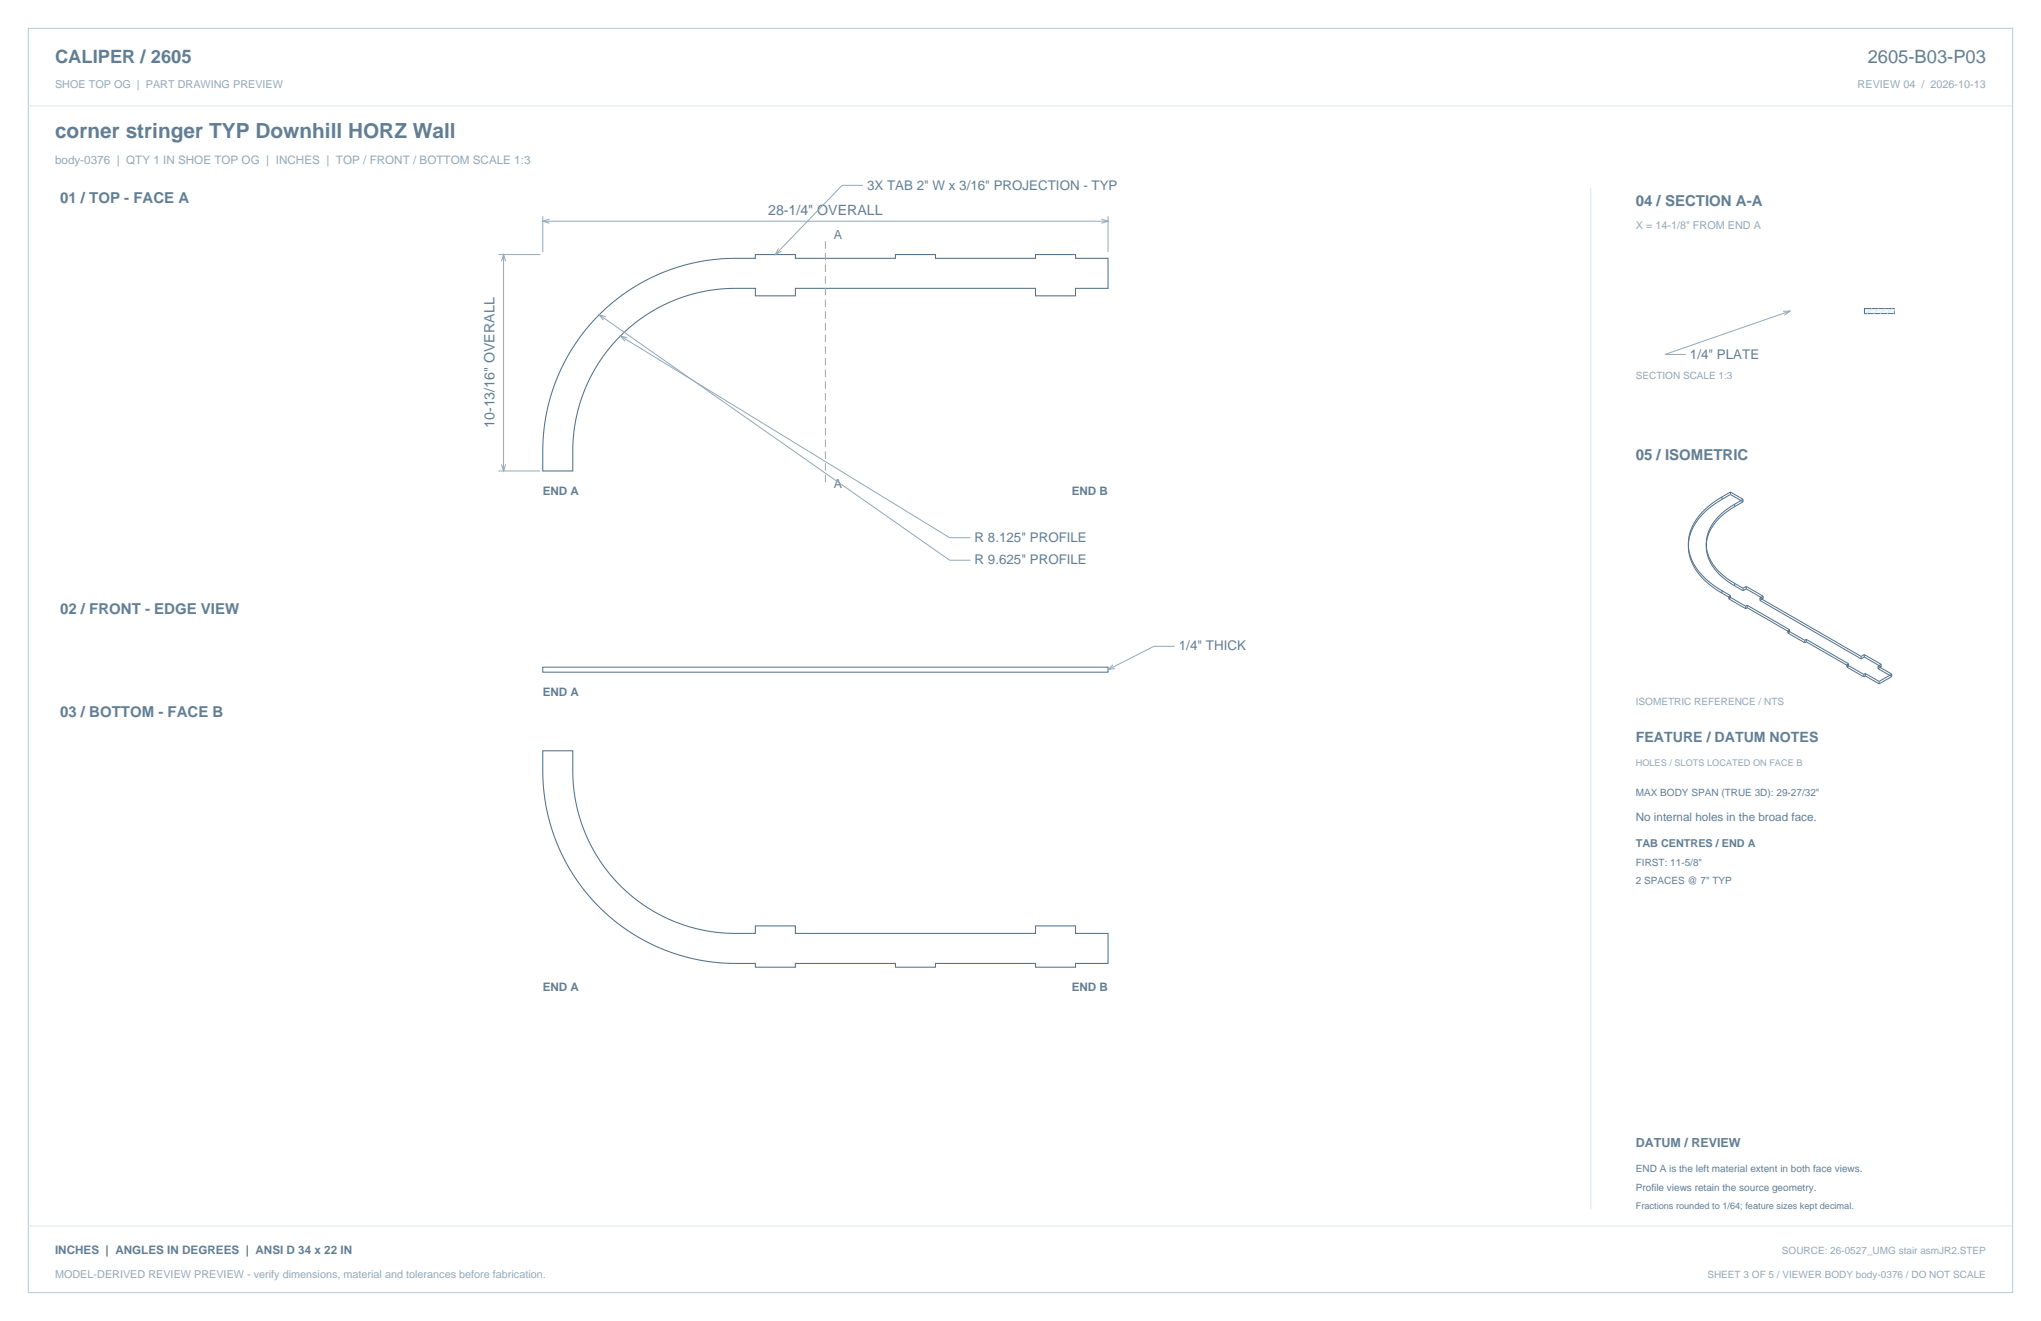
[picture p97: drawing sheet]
<svg xmlns="http://www.w3.org/2000/svg" width="864mm" height="559mm" viewBox="0 0 864 559" stroke-linecap="round" stroke-linejoin="round" font-family="sans-serif">
<defs><g id="words">
<text font-size="8.8" fill="#617e94" x="23.3" y="58.2">corner stringer TYP Downhill HORZ Wall</text>
<g font-size="7.8" fill="#617e94">
<text x="23.3" y="26.8">CALIPER / 2605</text>
<text x="790.3" y="26.8">2605-B03-P03</text>
</g>
<g font-size="6.3" fill="#617e94">
<text x="25.4" y="86.1">01 / TOP - FACE A</text>
<text x="692.1" y="87.1">04 / SECTION A-A</text>
<text x="692.1" y="194.4">05 / ISOMETRIC</text>
<text x="25.4" y="259.6">02 / FRONT - EDGE VIEW</text>
<text x="25.4" y="303.4">03 / BOTTOM - FACE B</text>
</g>
<g font-size="6" fill="#617e94">
<text x="325" y="90.8">28-1/4&quot; OVERALL</text>
<text x="209.2" y="181" transform="rotate(-90 209.2 181)">10-13/16&quot; OVERALL</text>
<text x="692.1" y="314">FEATURE / DATUM NOTES</text>
</g>
<g font-size="5.6" fill="#617e94">
<text x="366.9" y="80.2">3X TAB 2&quot; W x 3/16&quot; PROJECTION - TYP</text>
<text x="715.1" y="151.7">1/4&quot; PLATE</text>
<text x="412.4" y="229.2">R 8.125&quot; PROFILE</text>
<text x="412.4" y="238.7">R 9.625&quot; PROFILE</text>
<text x="498.8" y="275.2">1/4&quot; THICK</text>
</g>
<g font-size="5.3" fill="#617e94">
<text x="352.8" y="101">A</text>
<text x="352.8" y="206.3">A</text>
<text x="692.1" y="485.1">DATUM / REVIEW</text>
</g>
<text font-size="4.9" fill="#93a8b9" x="23.3" y="69.5">body-0376 | QTY 1 IN SHOE TOP OG | INCHES | TOP / FRONT / BOTTOM SCALE 1:3</text>
<g font-size="4.9" fill="#617e94">
<text x="229.7" y="209.5">END A</text>
<text x="453.5" y="209.5">END B</text>
<text x="229.7" y="294.2">END A</text>
<text x="692.1" y="347.5">No internal holes in the broad face.</text>
<text x="229.7" y="419">END A</text>
<text x="453.5" y="419">END B</text>
<text x="23.3" y="530.6">INCHES | ANGLES IN DEGREES | ANSI D 34 x 22 IN</text>
</g>
<g font-size="4.6" fill="#93a8b9">
<text x="23.3" y="37">SHOE TOP OG | PART DRAWING PREVIEW</text>
<text x="786" y="37">REVIEW 04 / 2026-10-13</text>
<text x="692.1" y="97">X = 14-1/8&quot; FROM END A</text>
<text x="23.3" y="540.5">MODEL-DERIVED REVIEW PREVIEW - verify dimensions, material and tolerances before fabrication.</text>
</g>
<text font-size="4.6" fill="#617e94" x="692.1" y="358.4">TAB CENTRES / END A</text>
<g font-size="4.2" fill="#93a8b9">
<text x="692.1" y="160.5">SECTION SCALE 1:3</text>
<text x="692.1" y="298.1">ISOMETRIC REFERENCE / NTS</text>
<text x="754" y="530.6">SOURCE: 26-0527_UMG stair asmJR2.STEP</text>
<text x="722.4" y="540.5">SHEET 3 OF 5 / VIEWER BODY body-0376 / DO NOT SCALE</text>
</g>
<g font-size="4.2" fill="#617e94">
<text x="692.1" y="336.9">MAX BODY SPAN (TRUE 3D): 29-27/32&quot;</text>
<text x="692.1" y="366.2">FIRST: 11-5/8&quot;</text>
<text x="692.1" y="373.9">2 SPACES @ 7&quot; TYP</text>
<text x="692.1" y="495.7">END A is the left material extent in both face views.</text>
<text x="692.1" y="503.8">Profile views retain the source geometry.</text>
</g>
<text font-size="3.9" fill="#93a8b9" x="692.1" y="323.8">HOLES / SLOTS LOCATED ON FACE B</text>
<text font-size="3.9" fill="#617e94" x="692.1" y="511.5">Fractions rounded to 1/64; feature sizes kept decimal.</text>
</g></defs>
<path d="M12 12h839.6v534.8h-839.6z" fill="none" stroke="#b8cad8" stroke-width=".42"/>
<path d="M12 44.8h839.6M673.1 79.4v432.1" fill="none" stroke="#dbe5ed" stroke-width=".42"/>
<path d="M253.5 133.1a81.5 81.5 0 0 1 57.6-23.8h8.5v-1.6h16.9v1.6h42.4v-1.6h16.9v1.6h42.3v-1.6h17v1.6h13.7v12.7h-13.7v3.1h-17v-3.1h-101.6v3.1h-16.9v-3.1h-8.5a68.8 68.8 0 0 0-68.7 68.8v8.4h-12.7v-8.4a81.5 81.5 0 0 1 23.8-57.7zM229.7 317.6h12.7v8.5a68.8 68.8 0 0 0 68.7 68.7h8.5v-3.1h16.9v3.1h101.6v-3.1h17v3.1h13.7v12.7h-13.7v1.6h-17v-1.6h-42.3v1.6h-16.9v-1.6h-42.4v1.6h-16.9v-1.6h-8.5a81.5 81.5 0 0 1-81.4-81.4z" fill="none" stroke="#536f85" stroke-width=".44"/>
<g fill="none" stroke="#93a8b9" stroke-width=".42">
<path d="M365.1 78.4h-8.8l-28.2 29.3M229.7 91.5v15.1M229.7 93.6h239.1M232.5 92.7l-2.8 .9 2.8 .9M466 92.7l2.8 .9-2.8 .9M468.8 91.5v15.1M211 107.7h17.6M212.2 110.5l.9-2.8 .9 2.8M213.1 107.7v91.5M329.4 105l-1.3 2.7 2.6-1.4M253.5 133.1l148.3 103.9h8.8M256.3 134l-2.8-.9 1.8 2.4"/>
<path d="M262.5 142.1l139.3 85.4h8.8M265.4 142.8l-2.9-.7 2 2.2M211 199.2h17.6M212.2 196.4l.9 2.8 .9-2.8M497.1 273.4h-8.9l-19.4 9.9M471 281.2l-2.2 2.1 3-.5"/>
</g>
<path d="M349.2 102v102.5" fill="none" stroke="#93a8b9" stroke-width=".42" stroke-dasharray="3.2 1.8" stroke-linecap="butt"/>
<path d="M229.7 282.2h239.1v2.1h-239.1z" fill="none" stroke="#536f85" stroke-width=".42"/>
<path d="M788.9 130.5h12.7v2.1h-12.7z" fill-rule="evenodd" fill="#f2f6f9" stroke="#536f85" stroke-width=".42"/>
<path d="M792.1 130.5l-2.1 2.1M794.9 130.5l-2.1 2.1M797.7 130.5l-2.1 2.1M800.5 130.5l-2.1 2.1M801.6 130.5l-.4 2.1M12 518.6h839.6" fill="none" stroke="#dbe5ed" stroke-width=".42"/>
<path d="M754.5 131.7l2.9-.1-2.4 1.7M757.4 131.6l-52.9 18.3h8.8" fill="none" stroke="#93a8b9" stroke-width=".42"/>
<g fill="none" stroke="#536f85" stroke-width=".42">
<path d="M728.6 210.2a25.8 25.8 0 0 0-14.1 17.8 20.4 20.4 0 0 0 8.7 18.2l5.4 3.7M728.6 211.2a25.8 25.8 0 0 0-14.1 17.8 20.4 20.4 0 0 0 8.7 18.2l5.4 3.7M728.6 210.2v1M732.2 209.2l-3.6 2M732.2 208.1v1.1M732.2 208.1l5.3 3.1M732.2 209.2l5.3 3.1M732.2 208.1l-3.6 2.1M734 213.3a21 21 0 0 0-12 16.2 19.1 19.1 0 0 0 9.9 16l2.1 1.3M734 214.3a21 21 0 0 0-12 16.2 19.1 19.1 0 0 0 9.9 16l2.1 1.3M734 213.3v1M737.5 212.3l-3.5 2"/>
<path d="M737.5 211.2l-3.5 2.1M737.5 211.2v1.1M728.6 249.9l3.6 2M728.6 250.9l3.6 2.1M728.6 249.9v1M731.5 253.3l7.2 4.2M731.5 252.3l7.2 4.1M731.5 252.3v1M732.2 251.9v1.1M732.2 251.9l-.7 .4M732.2 253l-.7 .3M734 246.8v1"/>
<path d="M734 246.8l3.5 2M734 247.8l3.5 2.1M737.5 248.8v1.1M738.7 256.4v1.1M738.9 248.1l7.1 4.1M738.9 249.1l7.1 4.1M738.9 248.1v1M738.9 248.1l-1.4 .7M738.9 249.1l-1.4 .8M739.3 256l17.9 10.4M739.3 257.1l17.9 10.3M739.3 256l-.6 .4"/>
<path d="M739.3 256v1.1M739.3 257.1l-.6 .4M744.7 254l42.8 24.7M744.7 253l42.8 24.7M744.7 253v1M746 252.2l-1.3 .8M746 252.2v1M746 253.2l-1.3 .8M756.5 266.7l7.1 4.2M756.5 267.8l7.1 4.1M756.5 266.7v1.1M757.2 266.4l-.7 .3"/>
<path d="M757.2 267.4l-.7 .4M757.2 266.4v1M763.6 270.9v1M764.3 270.5l17.9 10.3M764.3 271.5l17.9 10.3M764.3 270.5v1M764.3 271.5l-.7 .4M764.3 270.5l-.7 .4M787.5 277.7v1M788.8 277.9l-1.3 .8M788.8 276.9l7.2 4.1M788.8 276.9l-1.3 .8"/>
<path d="M788.8 277.9l7.2 4.2M788.8 276.9v1M781.5 281.2l7.1 4.1M781.5 282.2l7.1 4.1M781.5 281.2v1M782.2 280.8v1M782.2 280.8l-.7 .4M782.2 281.8l-.7 .4M788.6 285.3v1M789.3 284.9l5.8 3.3M789.3 285.9l5.8 3.4M789.3 285.9l-.7 .4"/>
<path d="M789.3 284.9v1M789.3 284.9l-.7 .4M794.6 282.8l5.8 3.4M794.6 281.8v1M794.6 281.8l5.8 3.4M795.1 288.2v1.1M796 281v1.1M796 282.1l-1.4 .7M796 281l-1.4 .8M800.4 285.2l-5.3 3M800.4 285.2v1M800.4 286.2l-5.3 3.1"/>
</g>
<use href="#words"/>
</svg>
